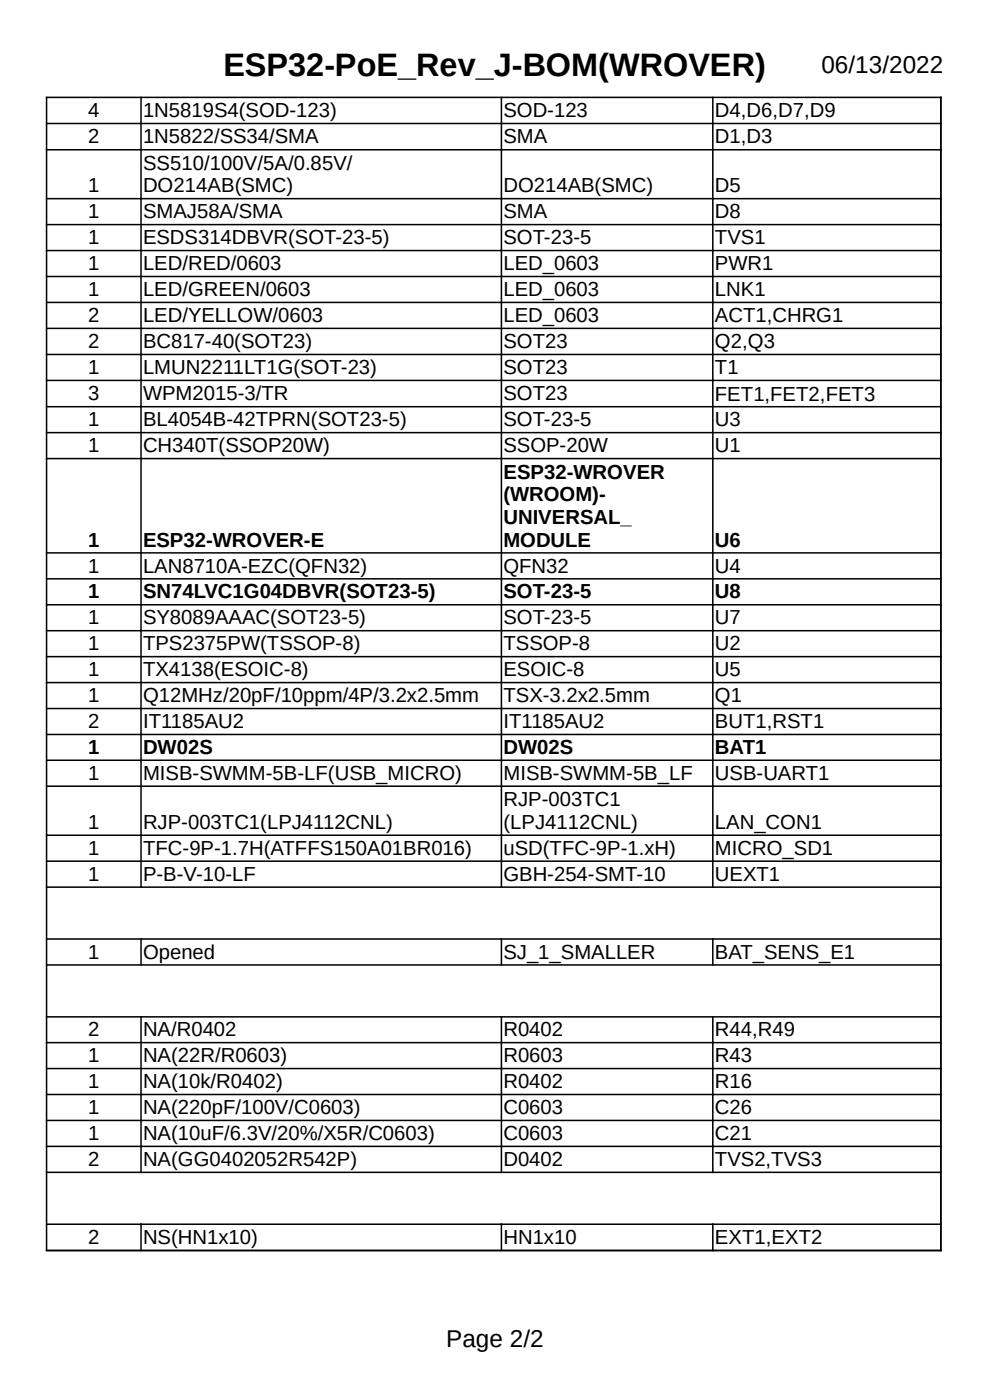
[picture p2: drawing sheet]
<svg xmlns="http://www.w3.org/2000/svg" width="210mm" height="297mm" viewBox="0 0 210 297" stroke-linecap="round" stroke-linejoin="round" font-family="sans-serif">
<defs><g id="words">
<text font-size="6.9" x="47.4" y="16.2">ESP32-PoE_Rev_J-BOM(WROVER)</text>
<g font-size="5.2">
<text x="174.2" y="15.5">06/13/2022</text>
<text x="94.7" y="285.8">Page 2/2</text>
</g>
<g font-size="4.3">
<text x="18.7" y="24.9">4</text>
<text x="30.3" y="24.9">1N5819S4(SOD-123)</text>
<text x="106.8" y="24.9">SOD-123</text>
<text x="151.7" y="24.9">D4,D6,D7,D9</text>
<text x="18.7" y="30.4">2</text>
<text x="30.3" y="30.4">1N5822/SS34/SMA</text>
<text x="106.8" y="30.4">SMA</text>
<text x="151.7" y="30.4">D1,D3</text>
<text x="18.7" y="40.8">1</text>
<text x="30.3" y="36">SS510/100V/5A/0.85V/</text>
<text x="30.3" y="40.8">DO214AB(SMC)</text>
<text x="106.8" y="40.8">DO214AB(SMC)</text>
<text x="151.7" y="40.8">D5</text>
<text x="18.7" y="46.3">1</text>
<text x="30.3" y="46.3">SMAJ58A/SMA</text>
<text x="106.8" y="46.3">SMA</text>
<text x="151.7" y="46.3">D8</text>
<text x="18.7" y="51.8">1</text>
<text x="30.3" y="51.8">ESDS314DBVR(SOT-23-5)</text>
<text x="106.8" y="51.8">SOT-23-5</text>
<text x="151.7" y="51.8">TVS1</text>
<text x="18.7" y="57.3">1</text>
<text x="30.3" y="57.3">LED/RED/0603</text>
<text x="106.8" y="57.3">LED_0603</text>
<text x="151.7" y="57.3">PWR1</text>
<text x="18.7" y="62.8">1</text>
<text x="30.3" y="62.8">LED/GREEN/0603</text>
<text x="106.8" y="62.8">LED_0603</text>
<text x="151.7" y="62.8">LNK1</text>
<text x="18.7" y="68.3">2</text>
<text x="30.3" y="68.3">LED/YELLOW/0603</text>
<text x="106.8" y="68.3">LED_0603</text>
<text x="151.7" y="68.3">ACT1,CHRG1</text>
<text x="18.7" y="73.9">2</text>
<text x="30.3" y="73.9">BC817-40(SOT23)</text>
<text x="106.8" y="73.9">SOT23</text>
<text x="151.7" y="73.9">Q2,Q3</text>
<text x="18.7" y="79.4">1</text>
<text x="30.3" y="79.4">LMUN2211LT1G(SOT-23)</text>
<text x="106.8" y="79.4">SOT23</text>
<text x="151.7" y="79.4">T1</text>
<text x="18.7" y="84.9">3</text>
<text x="30.3" y="84.9">WPM2015-3/TR</text>
<text x="106.8" y="84.9">SOT23</text>
<text x="151.7" y="85">FET1,FET2,FET3</text>
<text x="18.7" y="90.4">1</text>
<text x="18.7" y="95.9">1</text>
<text x="30.3" y="90.4">BL4054B-42TPRN(SOT23-5)</text>
<text x="30.3" y="95.9">CH340T(SSOP20W)</text>
<text x="106.8" y="90.4">SOT-23-5</text>
<text x="106.8" y="95.9">SSOP-20W</text>
<text x="151.7" y="90.4">U3</text>
<text x="151.7" y="95.9">U1</text>
<text x="106.8" y="101.5">ESP32-WROVER</text>
<text x="106.8" y="106.3">(WROOM)-</text>
<text x="106.8" y="111.1">UNIVERSAL_</text>
<text x="18.7" y="115.9">1</text>
<text x="30.3" y="115.9">ESP32-WROVER-E</text>
<text x="106.8" y="115.9">MODULE</text>
<text x="151.7" y="115.9">U6</text>
<text x="18.7" y="121.4">1</text>
<text x="30.3" y="121.4">LAN8710A-EZC(QFN32)</text>
<text x="106.8" y="121.4">QFN32</text>
<text x="151.7" y="121.4">U4</text>
<text x="18.7" y="127">1</text>
<text x="30.3" y="127">SN74LVC1G04DBVR(SOT23-5)</text>
<text x="106.8" y="127">SOT-23-5</text>
<text x="151.7" y="127">U8</text>
<text x="18.7" y="132.5">1</text>
<text x="18.7" y="138">1</text>
<text x="30.3" y="132.5">SY8089AAAC(SOT23-5)</text>
<text x="30.3" y="138">TPS2375PW(TSSOP-8)</text>
<text x="106.8" y="132.5">SOT-23-5</text>
<text x="106.8" y="138">TSSOP-8</text>
<text x="151.7" y="132.5">U7</text>
<text x="151.7" y="138">U2</text>
<text x="18.7" y="143.5">1</text>
<text x="30.3" y="143.5">TX4138(ESOIC-8)</text>
<text x="106.8" y="143.5">ESOIC-8</text>
<text x="151.7" y="143.5">U5</text>
<text x="18.7" y="149">1</text>
<text x="30.3" y="149">Q12MHz/20pF/10ppm/4P/3.2x2.5mm</text>
<text x="106.8" y="149">TSX-3.2x2.5mm</text>
<text x="151.7" y="149">Q1</text>
<text x="18.7" y="154.5">2</text>
<text x="30.3" y="154.5">IT1185AU2</text>
<text x="106.8" y="154.5">IT1185AU2</text>
<text x="151.7" y="154.5">BUT1,RST1</text>
<text x="18.7" y="160">1</text>
<text x="30.3" y="160">DW02S</text>
<text x="106.8" y="160">DW02S</text>
<text x="151.7" y="160">BAT1</text>
<text x="18.7" y="165.5">1</text>
<text x="30.3" y="165.5">MISB-SWMM-5B-LF(USB_MICRO)</text>
<text x="106.8" y="165.5">MISB-SWMM-5B_LF</text>
<text x="151.7" y="165.5">USB-UART1</text>
<text x="106.8" y="171">RJP-003TC1</text>
<text x="18.7" y="175.8">1</text>
<text x="30.3" y="175.8">RJP-003TC1(LPJ4112CNL)</text>
<text x="106.8" y="175.9">(LPJ4112CNL)</text>
<text x="151.7" y="175.8">LAN_CON1</text>
<text x="18.7" y="181.3">1</text>
<text x="30.3" y="181.3">TFC-9P-1.7H(ATFFS150A01BR016)</text>
<text x="106.8" y="181.3">uSD(TFC-9P-1.xH)</text>
<text x="151.7" y="181.3">MICRO_SD1</text>
<text x="18.7" y="186.9">1</text>
<text x="30.3" y="186.9">P-B-V-10-LF</text>
<text x="106.8" y="186.9">GBH-254-SMT-10</text>
<text x="151.7" y="186.9">UEXT1</text>
<text x="18.7" y="203.4">1</text>
<text x="30.3" y="203.4">Opened</text>
<text x="106.8" y="203.4">SJ_1_SMALLER</text>
<text x="151.7" y="203.4">BAT_SENS_E1</text>
<text x="18.7" y="219.9">2</text>
<text x="30.3" y="219.9">NA/R0402</text>
<text x="106.8" y="219.9">R0402</text>
<text x="151.7" y="219.9">R44,R49</text>
<text x="18.7" y="225.4">1</text>
<text x="30.3" y="225.4">NA(22R/R0603)</text>
<text x="106.8" y="225.4">R0603</text>
<text x="151.7" y="225.4">R43</text>
<text x="18.7" y="230.9">1</text>
<text x="30.3" y="230.9">NA(10k/R0402)</text>
<text x="106.8" y="230.9">R0402</text>
<text x="151.7" y="230.9">R16</text>
<text x="18.7" y="236.4">1</text>
<text x="30.3" y="236.4">NA(220pF/100V/C0603)</text>
<text x="106.8" y="236.4">C0603</text>
<text x="151.7" y="236.4">C26</text>
<text x="18.7" y="241.9">1</text>
<text x="30.3" y="241.9">NA(10uF/6.3V/20%/X5R/C0603)</text>
<text x="106.8" y="241.9">C0603</text>
<text x="151.7" y="241.9">C21</text>
<text x="18.7" y="247.4">2</text>
<text x="30.3" y="247.4">NA(GG0402052R542P)</text>
<text x="106.8" y="247.4">D0402</text>
<text x="151.7" y="247.4">TVS2,TVS3</text>
<text x="18.7" y="263.9">2</text>
<text x="30.3" y="263.9">NS(HN1x10)</text>
<text x="106.8" y="263.9">HN1x10</text>
<text x="151.7" y="264">EXT1,EXT2</text>
</g>
</g></defs>
<g fill="none" stroke="#000" stroke-width=".32">
<path d="M9.7 20.7h190M9.7 26.2h190M9.7 31.8h190M9.9 20.5v244.9M29.9 20.5v167.8M106.4 20.5v167.8M151.2 20.5v167.8M199.6 20.5v244.9M9.7 42.1h190M9.7 47.6h190M9.7 53.1h190M9.7 58.7h190"/>
<path d="M9.7 64.2h190M9.7 69.7h190M9.7 75.2h190M9.7 80.7h190M9.7 86.3h190M9.7 91.8h190M9.7 97.3h190M9.7 117.3h190M9.7 122.8h190M9.7 128.3h190M9.7 133.8h190M9.7 139.3h190"/>
<path d="M9.7 144.8h190M9.7 150.3h190M9.7 155.8h190M9.7 161.3h190M9.7 166.8h190M9.7 177.2h190M9.7 182.7h190M9.7 188.2h190M9.7 199.2h190M29.9 199v5.8M106.4 199v5.8M151.2 199v5.8"/>
<path d="M9.7 204.7h190M9.7 215.7h190M29.9 215.5v33.4M106.4 215.5v33.4M151.2 215.5v33.4M9.7 221.2h190M9.7 226.7h190M9.7 232.2h190M9.7 237.7h190M9.7 243.2h190M9.7 248.7h190M9.7 259.7h190"/>
<path d="M29.9 259.6v5.8M106.4 259.6v5.8M151.2 259.6v5.8M9.7 265.3h190"/>
</g>
<use href="#words"/>
</svg>
